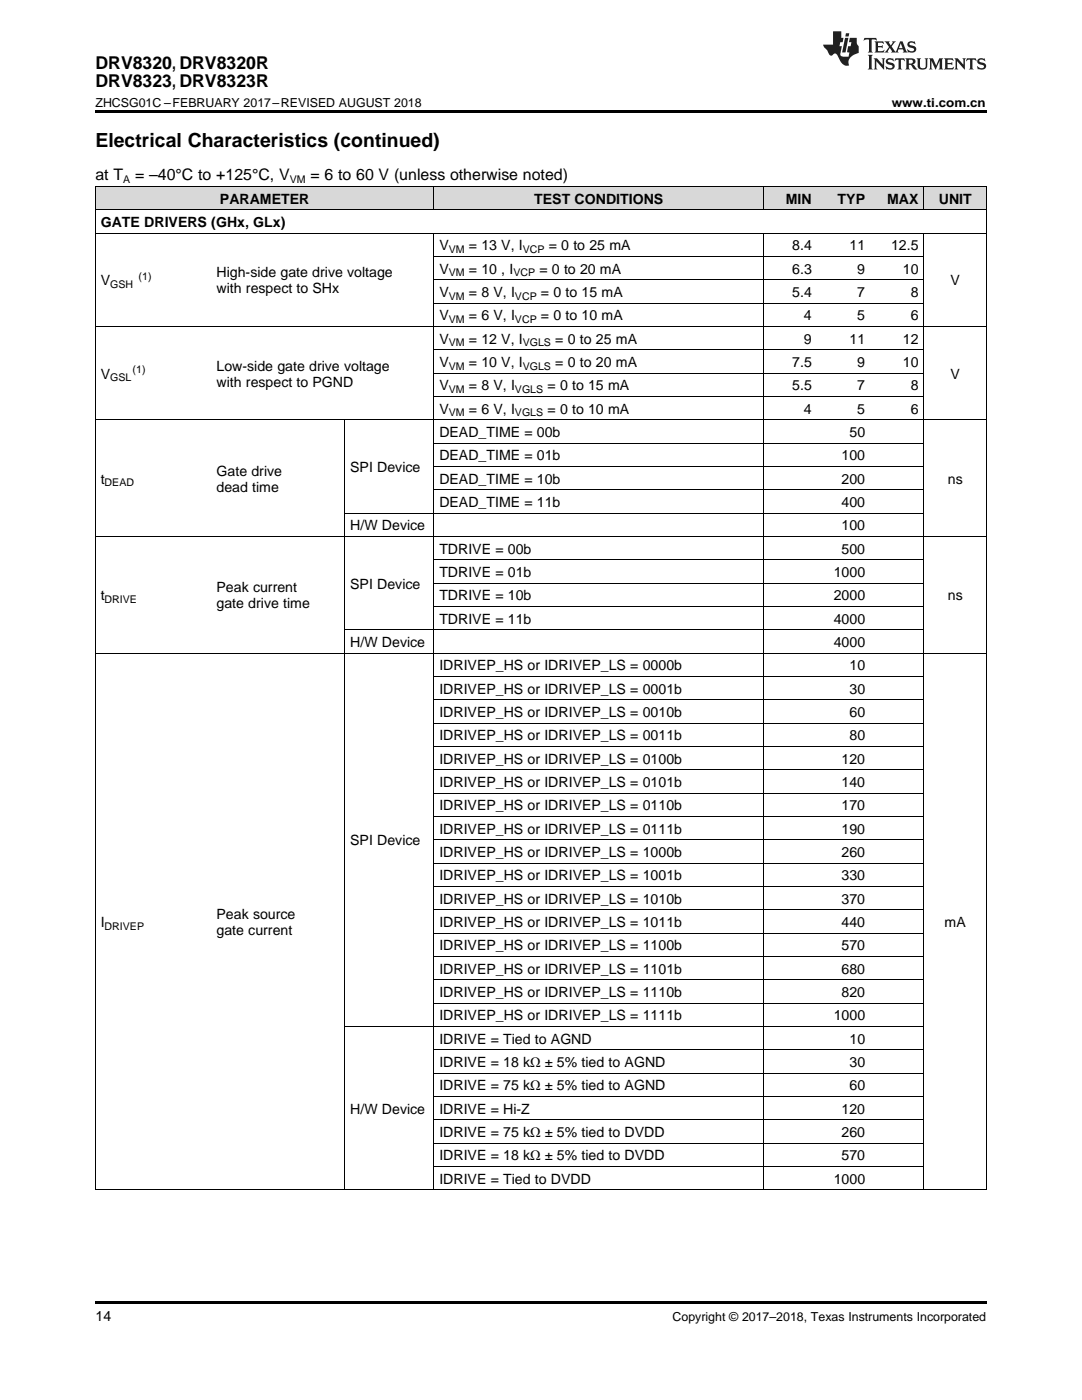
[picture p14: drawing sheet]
<svg xmlns="http://www.w3.org/2000/svg" width="216mm" height="279mm" viewBox="0 0 216 279" stroke-linecap="round" stroke-linejoin="round" font-family="sans-serif">
<defs><g id="words">
<text font-size="3.9" x="19" y="29.3">Electrical Characteristics (continued)</text>
<g font-size="3.5">
<text x="19" y="13.8">DRV8320, DRV8320R</text>
<text x="19" y="17.3">DRV8323, DRV8323R</text>
</g>
<g font-size="3.2">
<text x="19" y="36">at T</text>
<text x="27" y="36">= –40°C to +125°C, V</text>
<text x="62" y="36">= 6 to 60 V (unless otherwise noted)</text>
</g>
<g font-size="2.8">
<text x="43.9" y="40.6">PARAMETER</text>
<text x="106.6" y="40.6">TEST CONDITIONS</text>
<text x="156.8" y="40.6">MIN</text>
<text x="167.1" y="40.6">TYP</text>
<text x="177" y="40.6">MAX</text>
<text x="187.3" y="40.6">UNIT</text>
<text x="20.1" y="45.3">GATE DRIVERS (GHx, GLx)</text>
<text x="87.7" y="50">V</text>
<text x="93.6" y="50">= 13 V, I</text>
<text x="109.5" y="50">= 0 to 25 mA</text>
<text x="158.1" y="50">8.4</text>
<text x="169.5" y="50">11</text>
<text x="177.8" y="50">12.5</text>
<text x="20.1" y="56.9">V</text>
<text x="43.2" y="55.4">High-side gate drive voltage</text>
<text x="43.2" y="58.5">with respect to SHx</text>
<text x="87.7" y="54.6">V</text>
<text x="87.7" y="59.3">V</text>
<text x="93.6" y="54.6">= 10 , I</text>
<text x="93.6" y="59.3">= 8 V, I</text>
<text x="107.6" y="54.6">= 0 to 20 mA</text>
<text x="107.9" y="59.3">= 0 to 15 mA</text>
<text x="158.1" y="54.6">6.3</text>
<text x="158.1" y="59.3">5.4</text>
<text x="171.1" y="54.6">9</text>
<text x="171.1" y="59.3">7</text>
<text x="180.2" y="54.6">10</text>
<text x="181.7" y="59.3">8</text>
<text x="189.7" y="56.9">V</text>
<text x="87.7" y="63.9">V</text>
<text x="93.6" y="63.9">= 6 V, I</text>
<text x="107.9" y="63.9">= 0 to 10 mA</text>
<text x="160.4" y="63.9">4</text>
<text x="171.1" y="63.9">5</text>
<text x="181.7" y="63.9">6</text>
<text x="87.7" y="68.6">V</text>
<text x="93.6" y="68.6">= 12 V, I</text>
<text x="110.8" y="68.6">= 0 to 25 mA</text>
<text x="160.4" y="68.6">9</text>
<text x="169.5" y="68.6">11</text>
<text x="180.2" y="68.6">12</text>
<text x="20.1" y="75.6">V</text>
<text x="43.2" y="74">Low-side gate drive voltage</text>
<text x="43.2" y="77.2">with respect to PGND</text>
<text x="87.7" y="73.2">V</text>
<text x="87.7" y="77.9">V</text>
<text x="93.6" y="73.2">= 10 V, I</text>
<text x="93.6" y="77.9">= 8 V, I</text>
<text x="109.3" y="77.9">= 0 to 15 mA</text>
<text x="110.8" y="73.2">= 0 to 20 mA</text>
<text x="158.1" y="73.2">7.5</text>
<text x="158.1" y="77.9">5.5</text>
<text x="171.1" y="73.2">9</text>
<text x="171.1" y="77.9">7</text>
<text x="180.2" y="73.2">10</text>
<text x="181.7" y="77.9">8</text>
<text x="189.7" y="75.6">V</text>
<text x="87.7" y="82.5">V</text>
<text x="93.6" y="82.5">= 6 V, I</text>
<text x="109.3" y="82.5">= 0 to 10 mA</text>
<text x="160.4" y="82.5">4</text>
<text x="171.1" y="82.5">5</text>
<text x="181.7" y="82.5">6</text>
<text x="87.7" y="87.2">DEAD_TIME = 00b</text>
<text x="169.5" y="87.2">50</text>
<text x="43.2" y="94.9">Gate drive</text>
<text x="69.9" y="94.2">SPI Device</text>
<text x="87.7" y="91.9">DEAD_TIME = 01b</text>
<text x="167.9" y="91.9">100</text>
<text x="20.1" y="96.5">t</text>
<text x="43.2" y="98.1">dead time</text>
<text x="87.7" y="96.5">DEAD_TIME = 10b</text>
<text x="87.7" y="101.2">DEAD_TIME = 11b</text>
<text x="167.9" y="96.5">200</text>
<text x="167.9" y="101.2">400</text>
<text x="189.1" y="96.5">ns</text>
<text x="69.9" y="105.8">H/W Device</text>
<text x="167.9" y="105.8">100</text>
<text x="87.7" y="110.5">TDRIVE = 00b</text>
<text x="167.9" y="110.5">500</text>
<text x="20.1" y="119.8">t</text>
<text x="43.2" y="118.2">Peak current</text>
<text x="69.9" y="117.5">SPI Device</text>
<text x="87.7" y="115.1">TDRIVE = 01b</text>
<text x="87.7" y="119.8">TDRIVE = 10b</text>
<text x="166.4" y="115.1">1000</text>
<text x="166.4" y="119.8">2000</text>
<text x="189.1" y="119.8">ns</text>
<text x="43.2" y="121.4">gate drive time</text>
<text x="87.7" y="124.5">TDRIVE = 11b</text>
<text x="166.4" y="124.5">4000</text>
<text x="69.9" y="129.1">H/W Device</text>
<text x="166.4" y="129.1">4000</text>
<text x="87.7" y="133.8">IDRIVEP_HS or IDRIVEP_LS = 0000b</text>
<text x="169.5" y="133.8">10</text>
<text x="87.7" y="138.4">IDRIVEP_HS or IDRIVEP_LS = 0001b</text>
<text x="87.7" y="143.1">IDRIVEP_HS or IDRIVEP_LS = 0010b</text>
<text x="169.5" y="138.4">30</text>
<text x="169.5" y="143.1">60</text>
<text x="87.7" y="147.7">IDRIVEP_HS or IDRIVEP_LS = 0011b</text>
<text x="169.5" y="147.7">80</text>
<text x="87.7" y="152.4">IDRIVEP_HS or IDRIVEP_LS = 0100b</text>
<text x="167.9" y="152.4">120</text>
<text x="87.7" y="157.1">IDRIVEP_HS or IDRIVEP_LS = 0101b</text>
<text x="87.7" y="161.7">IDRIVEP_HS or IDRIVEP_LS = 0110b</text>
<text x="167.9" y="157.1">140</text>
<text x="167.9" y="161.7">170</text>
<text x="87.7" y="166.4">IDRIVEP_HS or IDRIVEP_LS = 0111b</text>
<text x="167.9" y="166.4">190</text>
<text x="69.9" y="168.7">SPI Device</text>
<text x="87.7" y="171">IDRIVEP_HS or IDRIVEP_LS = 1000b</text>
<text x="167.9" y="171">260</text>
<text x="87.7" y="175.7">IDRIVEP_HS or IDRIVEP_LS = 1001b</text>
<text x="167.9" y="175.7">330</text>
<text x="20.1" y="185">I</text>
<text x="43.2" y="183.4">Peak source</text>
<text x="87.7" y="180.3">IDRIVEP_HS or IDRIVEP_LS = 1010b</text>
<text x="87.7" y="185">IDRIVEP_HS or IDRIVEP_LS = 1011b</text>
<text x="167.9" y="180.3">370</text>
<text x="167.9" y="185">440</text>
<text x="188.5" y="185">mA</text>
<text x="43.2" y="186.6">gate current</text>
<text x="87.7" y="189.7">IDRIVEP_HS or IDRIVEP_LS = 1100b</text>
<text x="167.9" y="189.7">570</text>
<text x="87.7" y="194.3">IDRIVEP_HS or IDRIVEP_LS = 1101b</text>
<text x="167.9" y="194.3">680</text>
<text x="87.7" y="199">IDRIVEP_HS or IDRIVEP_LS = 1110b</text>
<text x="87.7" y="203.6">IDRIVEP_HS or IDRIVEP_LS = 1111b</text>
<text x="166.4" y="203.6">1000</text>
<text x="167.9" y="199">820</text>
<text x="87.7" y="208.3">IDRIVE = Tied to AGND</text>
<text x="169.5" y="208.3">10</text>
<text x="87.7" y="212.9">IDRIVE = 18 kΩ ± 5% tied to AGND</text>
<text x="169.5" y="212.9">30</text>
<text x="87.7" y="217.6">IDRIVE = 75 kΩ ± 5% tied to AGND</text>
<text x="169.5" y="217.6">60</text>
<text x="69.9" y="222.2">H/W Device</text>
<text x="87.7" y="222.2">IDRIVE = Hi-Z</text>
<text x="87.7" y="226.9">IDRIVE = 75 kΩ ± 5% tied to DVDD</text>
<text x="167.9" y="222.2">120</text>
<text x="167.9" y="226.9">260</text>
<text x="87.7" y="231.6">IDRIVE = 18 kΩ ± 5% tied to DVDD</text>
<text x="167.9" y="231.6">570</text>
<text x="87.7" y="236.2">IDRIVE = Tied to DVDD</text>
<text x="166.4" y="236.2">1000</text>
<text x="19" y="263.6">14</text>
</g>
<g font-size="2.5">
<text x="19" y="21.4">ZHCSG01C –FEBRUARY 2017–REVISED AUGUST 2018</text>
<text x="177.9" y="21.4">www.ti.com.cn</text>
<text x="134.2" y="263.6">Copyright © 2017–2018, Texas Instruments Incorporated</text>
</g>
<g font-size="2.1">
<text x="24.6" y="36.6">A</text>
<text x="57.8" y="36.6">VM</text>
<text x="89.5" y="50.5">VM</text>
<text x="104.3" y="50.5">VCP</text>
<text x="22" y="57.5">GSH</text>
<text x="27.7" y="55.8">(1)</text>
<text x="89.5" y="55.2">VM</text>
<text x="89.5" y="59.8">VM</text>
<text x="102.4" y="55.2">VCP</text>
<text x="102.8" y="59.8">VCP</text>
<text x="89.5" y="64.5">VM</text>
<text x="102.8" y="64.5">VCP</text>
<text x="89.5" y="69.1">VM</text>
<text x="104.3" y="69.1">VGLS</text>
<text x="22" y="76.1">GSL</text>
<text x="26.5" y="74.4">(1)</text>
<text x="89.5" y="73.8">VM</text>
<text x="104.3" y="73.8">VGLS</text>
<text x="89.5" y="78.5">VM</text>
<text x="89.5" y="83.1">VM</text>
<text x="102.8" y="78.5">VGLS</text>
<text x="102.8" y="83.1">VGLS</text>
<text x="20.9" y="97.1">DEAD</text>
<text x="20.9" y="120.4">DRIVE</text>
<text x="20.9" y="185.6">DRIVEP</text>
</g>
</g></defs>
<g fill="#d8d8d8">
<path d="M19 37.3h21.4v4.6h-21.4z"/>
<path d="M40.4 37.3h1.8v4.6h-1.8z"/>
<path d="M42.2 37.3h26.6v4.6h-26.6z"/>
<path d="M68.8 37.3h17.8v4.6h-17.8z"/>
<path d="M86.6 37.3h65.8v4.6h-65.8z"/>
<path d="M152.4 37.3h10.7v4.6h-10.7z"/>
<path d="M163.1 37.3h10.6v4.6h-10.6z"/>
<path d="M173.7 37.3h10.7v4.6h-10.7z"/>
<path d="M184.4 37.3h12.4v4.6h-12.4z"/>
</g>
<path d="M19 22h177.8v.5h-177.8zM19 259.7h177.8v.5h-177.8z" fill="#000"/>
<g fill="none" stroke="#000" stroke-width=".2">
<path d="M19 37.2h177.8v200.3M19.1 37.2v200.3M86.6 37.2v4.7M152.3 37.2v4.7M184.3 37.2v4.7M19 46.5h177.8M19 41.9h177.8M86.6 46.6v190.9M86.6 55.8h97.8M86.6 51.2h97.8M152.3 46.6v190.9M184.3 46.6v190.9"/>
<path d="M19 65.1h177.8M86.6 79.1h97.8M86.6 74.5h97.8M86.6 69.8h97.8M86.6 60.5h97.8M19 83.8h177.8M68.8 83.8v153.7M86.6 97.7h97.8M86.6 93.1h97.8M86.6 88.4h97.8M19 107.1h177.8M68.8 102.4h115.6"/>
<path d="M86.6 116.4h97.8M86.6 111.7h97.8M19 130.3h177.8M68.8 125.7h115.6M86.6 139.6h97.8M86.6 135h97.8M86.6 121h97.8M86.6 158.3h97.8M86.6 153.6h97.8M86.6 149h97.8M86.6 144.3h97.8M86.6 176.9h97.8"/>
<path d="M86.6 172.2h97.8M86.6 167.6h97.8M86.6 162.9h97.8M86.6 195.5h97.8M86.6 190.9h97.8M86.6 186.2h97.8M86.6 181.6h97.8M68.8 204.8h115.6M86.6 218.8h97.8M86.6 214.2h97.8M86.6 209.5h97.8M86.6 200.2h97.8"/>
<path d="M19 237.4h177.8M86.6 232.8h97.8M86.6 228.1h97.8M86.6 223.5h97.8"/>
</g>
<g fill="#231f20">
<path d="M172.5 7.6l-.1 .5 .4-.2h.6v.1v2.1l-.2 .4h.9l-.2-.4v-2.1l.1-.1h.5l.5 .2-.2-.5zM174.5 8.3l.2 .3v1.5l-.2 .4h1.8l.2-.6a1.04 1.04 0 0 1-1.3 .2v-.7h.6l.3 .2v-.6l-.3 .2h-.6v-.6l.8-.1 .4 .3-.2-.5zM176.5 8.3l.9 1.1-.9 1.1h.8l-.2-.2 .4-.7 .5 .7-.2 .2h1.5l-.2-.2 .2-.4h.9l.1 .4-.2 .2h1l-.3-.3-.7-1.9h-.5l-.9 2-.8-1 .9-1h-.8l.1 .3-.4 .5-.3-.6 .1-.2zM179.7 8.6l.4 1h-.7zM181.3 8.4a.63 .63 0 0 0-.2 .7 .63 .63 0 0 0 .6 .4l.6 .2 .1 .2a.75 .75 0 0 1-.7 .4 .75 .75 0 0 1-.6-.5l.1 .7 .1-.1a1.11 1.11 0 0 0 1.5-.6 1.13 1.13 0 0 0-1.2-.8l-.1-.4a1.04 1.04 0 0 1 1.2 .2l-.2-.5-.2 .1-.4-.2zM173.2 10.9l.2 .4v2.2l-.2 .4h1l-.3-.4v-2.2l.3-.4zM174.3 11.6l.3 .4v1.5l-.3 .4h.8l-.2-.4v-1.3l1.5 1.7v-1.9l.2-.4h-.7l.2 .4v.9l-1.1-1.3zM177 11.8a.62 .62 0 0 0-.2 .7 .62 .62 0 0 0 .6 .4l.6 .1 .1 .3a.76 .76 0 0 1-.7 .3 .76 .76 0 0 1-.7-.4l.2 .7 .1-.1a1.11 1.11 0 0 0 1.5-.6 1.13 1.13 0 0 0-1.2-.8l-.1-.4a1.04 1.04 0 0 1 1.2 .2l-.2-.6-.2 .1-.5-.1zM178.7 11.6l-.2 .6a.61 .61 0 0 1 .8-.3v1.6l-.2 .4h.9l-.2-.4v-1.6a.63 .63 0 0 1 .7 .3l-.1-.6zM180.6 11.6l.3 .4v1.5l-.3 .4h1l-.2-.2-.1-.8 .6 .2a.76 .76 0 0 0 1.2 .7l-1-1a.58 .58 0 0 0 .6-.5 .58 .58 0 0 0-.5-.6zM181.4 11.9h.1a.45 .45 0 0 1 .5 .1 .45 .45 0 0 1 .1 .5l-.8 .2zM182.9 11.6l.2 .2a2.17 2.17 0 0 0 .3 1.9 .99 .99 0 0 0 1.6-.6v-1.1l.2-.4h-.7l.2 .2a1.92 1.92 0 0 1-.2 1.8 .6 .6 0 0 1-.9-.5v-1.1l.2-.4zM185.4 11.6l.2 .4v1.5l-.2 .4h.7l-.2-.4v-1.4l.8 1.8 .8-1.8v1.4l-.2 .4h.9l-.2-.4v-1.5l.2-.4h-.8l-.6 1.5-.6-1.5zM188.4 11.6l.2 .4v1.5l-.2 .4h1.8l.1-.6a1.04 1.04 0 0 1-1.2 .1v-.6h.5l.4 .2v-.6l-.4 .2h-.5v-.7h.8l.3 .3-.1-.6zM190.5 11.6l.2 .4v1.5l-.2 .4h.7l-.2-.4v-1.3l1.5 1.7v-1.9l.2-.4h-.7l.2 .4v.9l-1.1-1.3zM192.9 11.6l-.1 .6a.61 .61 0 0 1 .7-.3l.1 1.6-.3 .4h1l-.3-.4 .1-1.6a.63 .63 0 0 1 .7 .3l-.1-.6zM195.2 11.8a.62 .62 0 0 0-.2 .7 .62 .62 0 0 0 .6 .4l.6 .1 .1 .3a.76 .76 0 0 1-.7 .3 .76 .76 0 0 1-.6-.4l.1 .7 .1-.1a1.11 1.11 0 0 0 1.6-.6 1.13 1.13 0 0 0-1.3-.8l-.1-.4a1.04 1.04 0 0 1 1.2 .2l-.1-.6-.2 .1-.5-.1z"/>
<path d="M166.2 6.3v2.6h-1.9v.4l.8 .9a.91 .91 0 0 0 1 .8 .56 .56 0 0 1 .5-.3 .56 .56 0 0 1 .5 .3l.4 .8a1.53 1.53 0 0 0 1.9 1.2 1.54 1.54 0 0 1 1-2.1l.9-.3v-1.4a1.52 1.52 0 0 1-.4-1.6h-1.3l-.2 .8h.5l-.2 .8h-.5l-.1 1v.2l.4 .1-.2 .8a1.93 1.93 0 0 1-1.6-.3l.3-1.8h-.5l.2-.8h.4l.2-.8h-.4v-1.3zM168.6 7.6l-.6 2.9h.7l.6-2.9zM168.8 6.6l-.1 .7h.6l.2-.7z"/>
</g>
<use href="#words"/>
</svg>
